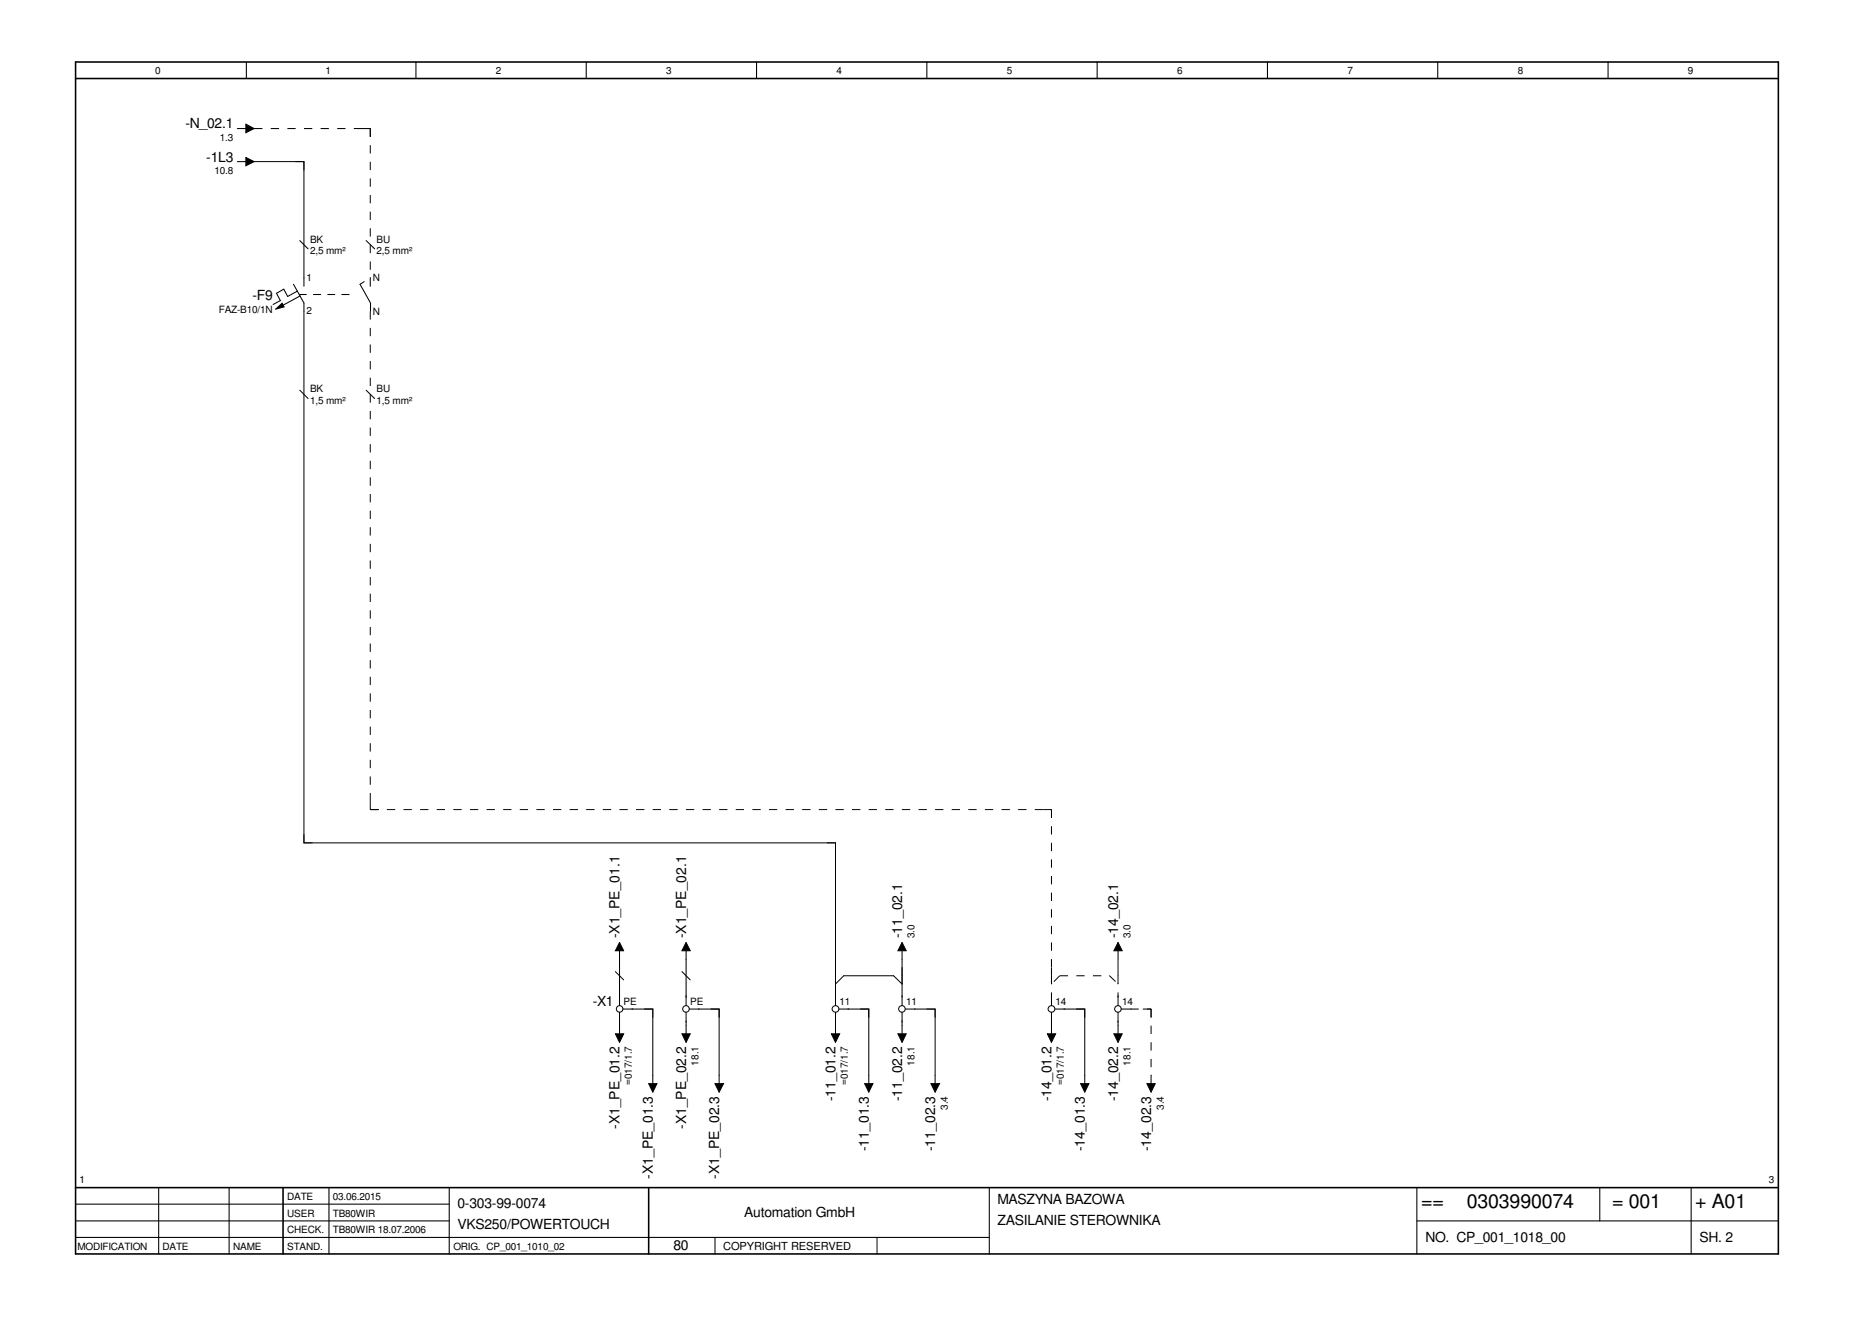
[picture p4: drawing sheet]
<svg xmlns="http://www.w3.org/2000/svg" width="297mm" height="211mm" viewBox="0 0 297 211" stroke-linecap="round" stroke-linejoin="round" font-family="sans-serif">
<defs><g id="words">
<g font-size="3.1">
<text x="226.6" y="192.9">==</text>
<text x="233.9" y="192.6">0303990074</text>
<text x="257" y="192.9">= 001</text>
<text x="270.3" y="192.9">+ A01</text>
</g>
<g font-size="2.2">
<text x="29.6" y="20.5">-N_02.1</text>
<text x="32.9" y="25.8">-1L3</text>
<text x="40.2" y="47.8">-F9</text>
<text x="98.8" y="149.6" transform="rotate(-90 98.8 149.6)">-X1_PE_01.1</text>
<text x="109.4" y="149.6" transform="rotate(-90 109.4 149.6)">-X1_PE_02.1</text>
<text x="143.8" y="149.6" transform="rotate(-90 143.8 149.6)">-11_02.1</text>
<text x="178.3" y="149.6" transform="rotate(-90 178.3 149.6)">-14_02.1</text>
<text x="94.5" y="160.4">-X1</text>
<text x="133.2" y="175.6" transform="rotate(-90 133.2 175.6)">-11_01.2</text>
<text x="143.8" y="175.6" transform="rotate(-90 143.8 175.6)">-11_02.2</text>
<text x="167.6" y="175.6" transform="rotate(-90 167.6 175.6)">-14_01.2</text>
<text x="178.3" y="175.6" transform="rotate(-90 178.3 175.6)">-14_02.2</text>
<text x="98.8" y="180" transform="rotate(-90 98.8 180)">-X1_PE_01.2</text>
<text x="109.4" y="180" transform="rotate(-90 109.4 180)">-X1_PE_02.2</text>
<text x="138.5" y="183.5" transform="rotate(-90 138.5 183.5)">-11_01.3</text>
<text x="149.1" y="183.5" transform="rotate(-90 149.1 183.5)">-11_02.3</text>
<text x="173" y="183.5" transform="rotate(-90 173 183.5)">-14_01.3</text>
<text x="183.5" y="183.5" transform="rotate(-90 183.5 183.5)">-14_02.3</text>
<text x="104.1" y="187.9" transform="rotate(-90 104.1 187.9)">-X1_PE_01.3</text>
<text x="114.7" y="187.9" transform="rotate(-90 114.7 187.9)">-X1_PE_02.3</text>
<text x="159" y="192">MASZYNA BAZOWA</text>
<text x="72.9" y="192.6">0-303-99-0074</text>
<text x="72.9" y="195.9">VKS250/POWERTOUCH</text>
<text x="118.6" y="194.1">Automation GmbH</text>
<text x="159" y="195.3">ZASILANIE STEROWNIKA</text>
<text x="227.3" y="197.9">NO. CP_001_1018_00</text>
<text x="271" y="197.9">SH. 2</text>
<text x="107.4" y="199.3">80</text>
</g>
<text font-size="1.8" x="115.3" y="199.3">COPYRIGHT RESERVED</text>
<g font-size="1.6">
<text x="24.8" y="11.9">0</text>
<text x="51.9" y="11.9">1</text>
<text x="79.1" y="11.9">2</text>
<text x="106.2" y="11.9">3</text>
<text x="133.4" y="11.9">4</text>
<text x="160.5" y="11.9">5</text>
<text x="187.7" y="11.9">6</text>
<text x="214.8" y="11.9">7</text>
<text x="242" y="11.9">8</text>
<text x="269.1" y="11.9">9</text>
<text x="35.1" y="22.4">1.3</text>
<text x="34.2" y="27.7">10.8</text>
<text x="49.4" y="38.7">BK</text>
<text x="49.4" y="40.5">2,5 mm²</text>
<text x="60" y="38.7">BU</text>
<text x="60" y="40.5">2,5 mm²</text>
<text x="48.8" y="44.9">1</text>
<text x="59.4" y="44.9">N</text>
<text x="34.9" y="49.9">FAZ-B10/1N</text>
<text x="48.8" y="50.1">2</text>
<text x="59.4" y="50.2">N</text>
<text x="49.4" y="62.5">BK</text>
<text x="49.4" y="64.3">1,5 mm²</text>
<text x="60" y="62.5">BU</text>
<text x="60" y="64.3">1,5 mm²</text>
<text x="145.8" y="149.6" transform="rotate(-90 145.8 149.6)">3.0</text>
<text x="180.2" y="149.6" transform="rotate(-90 180.2 149.6)">3.0</text>
<text x="99.4" y="160.2">PE</text>
<text x="110" y="160.2">PE</text>
<text x="133.9" y="160.2">11</text>
<text x="144.5" y="160.2">11</text>
<text x="168.3" y="160.2">14</text>
<text x="178.9" y="160.2">14</text>
<text x="100.8" y="173" transform="rotate(-90 100.8 173)">=017/1.7</text>
<text x="111.4" y="169.9" transform="rotate(-90 111.4 169.9)">18.1</text>
<text x="135.2" y="173" transform="rotate(-90 135.2 173)">=017/1.7</text>
<text x="145.8" y="169.9" transform="rotate(-90 145.8 169.9)">18.1</text>
<text x="169.6" y="173" transform="rotate(-90 169.6 173)">=017/1.7</text>
<text x="180.2" y="169.9" transform="rotate(-90 180.2 169.9)">18.1</text>
<text x="151.1" y="176.9" transform="rotate(-90 151.1 176.9)">3.4</text>
<text x="185.5" y="176.9" transform="rotate(-90 185.5 176.9)">3.4</text>
<text x="12.7" y="188.6">1</text>
<text x="45.8" y="191.3">DATE</text>
<text x="53.1" y="191.3">03.06.2015</text>
<text x="282" y="188.6">3</text>
<text x="45.8" y="196.6">CHECK.</text>
<text x="45.8" y="194">USER</text>
<text x="53.1" y="196.6">TB80WIR 18.07.2006</text>
<text x="53.1" y="194">TB80WIR</text>
<text x="12.4" y="199.3">MODIFICATION</text>
<text x="25.9" y="199.3">DATE</text>
<text x="37.2" y="199.3">NAME</text>
<text x="45.8" y="199.3">STAND.</text>
<text x="72.3" y="199.3">ORIG. CP_001_1010_02</text>
</g>
</g></defs>
<path d="M202.3 9.7l-190.4 190.4M11.9 156.8l61.8 43.3" fill="none" stroke="#fff" stroke-width=".16"/>
<path d="M12 9.9h271.5v190h-271.5zM12 12.5h271.5M12 189.3h271.5M45.1 189.3v10.6M103.4 189.3v10.6" fill="none" stroke="#000" stroke-width=".25"/>
<g fill="none" stroke="#000" stroke-width=".17">
<path d="M39.2 19.8l1.3 .7-1.3 .7zM39.3 9.9v2.6M66.3 9.9v2.6M93.5 9.9v2.6M120.6 9.9v2.6M147.8 9.9v2.6M174.9 9.9v2.6M202.1 9.9v2.6M229.2 9.9v2.6M256.4 9.9v2.6M37.8 20.5h1.4M37.8 25.8h1.4"/>
<path d="M39.2 25.1l1.3 .7-1.3 .6zM47.8 38.4l1.3 1.3M58.4 38.4l1.3 1.3M44 49.3l1-1 .3 .6zM46.8 45.3l1.7 3v1.3M47.4 46.4l-1.5 .9-.7-1.2-1.1 .7 .6 1.1-1.2 .6M47.7 47h1.1M47.8 47.2l-2.7 1.5M48.5 44.3v1.3M50 47h1.1M52.3 47h1.1M54.5 47h1.2"/>
<path d="M58.1 44.9l-.7 .4 1.7 3v1.3M59 44.3v1.3M47.8 62.2l1.3 1.3M58.4 62.2l1.3 1.3M98.1 154.9l1.3 1.3M98.8 150.3l.6 1.3h-1.3zM98.8 151.6v7.4M108.7 154.9l1.3 1.3M109.4 150.3l.6 1.3h-1.3zM109.4 151.6v7.4M143.8 150.3l.7 1.3h-1.3zM143.8 151.6v1.3"/>
<path d="M178.3 150.3l.6 1.3h-1.3zM178.3 151.6v1.3M98.1 164.8h1.3l-.6 1.4zM98.8 163.5v1.3M100.8 160.9h3.3v11.9M102.8 160.9h1.3v1.3M103.4 172.8h1.3l-.6 1.3zM108.7 164.8h1.3l-.6 1.4zM109.4 163.5v1.3M111.4 160.9h3.3v11.9M113.3 160.9h1.4v1.3M114 172.8h1.4l-.7 1.3z"/>
<path d="M132.6 164.8h1.3l-.7 1.4zM133.2 163.5v1.3M135.2 160.9h3.3v11.9M137.2 160.9h1.3v1.3M137.9 172.8h1.3l-.7 1.3zM143.2 164.8h1.3l-.7 1.4zM143.8 163.5v1.3M148.4 172.8h1.4l-.7 1.3zM149.1 171.4v1.4M167 164.8h1.3l-.7 1.4zM167.6 163.5v1.3M169.6 160.9h3.4v11.9"/>
<path d="M171.6 160.9h1.4v1.3M172.3 172.8h1.3l-.6 1.3zM177.6 164.8h1.3l-.6 1.4zM178.3 163.5v1.3M182.9 172.8h1.3l-.7 1.3zM183.5 171.4v1.4M12 194.7h59.6M12 192h59.6M12.1 197.3h145.6M25.3 189.3v10.6M36.5 189.3v10.6M52.5 189.3v10.6"/>
<path d="M71.6 189.3v10.6M114 197.3v2.6M157.7 189.3v10.6M225.9 194.7h57.6M225.9 189.3v10.6M255.1 189.3v5.4M269.6 189.3v10.6"/>
</g>
<g fill="none" stroke="#000" stroke-width=".16">
<path d="M40.5 25.8h8v18.5M47.1 25.8h1.4v1.3M48.5 49.6v84.8h84.7v24.6M48.5 133.1v1.3h1.3M131.9 134.4h1.3v1.3M98.8 158.7v1.6M109.4 158.7v1.6M133.2 154.3v2.6l1.3-1.3h8l1.3 1.3M133.2 158.7v1.6M143.8 152.9v7.4M167.6 158.7v1.6M178.3 158.7v1.6"/>
<path d="M98.8 161.4v1.6M99.3 160.9h1.6M109.4 161.4v1.6M109.9 160.9h1.6M133.2 161.4v2.1M133.8 160.9h1.5M143.8 161.4v2.1M144.3 160.9h1.6M145.8 160.9h3.3v10.5M147.8 160.9h1.3v1.3M167.6 161.4v2.1M168.2 160.9h1.6"/>
<path d="M178.3 161.4v1.6M178.8 160.9h1.6M139.8 197.3v2.6"/>
<circle cx="98.8" cy="160.9" r=".53"/>
<circle cx="109.4" cy="160.9" r=".52"/>
<circle cx="133.2" cy="160.9" r=".53"/>
<circle cx="143.8" cy="160.9" r=".52"/>
<circle cx="167.7" cy="160.9" r=".53"/>
<circle cx="178.2" cy="160.9" r=".52"/>
</g>
<g fill="none" stroke="#000" stroke-width=".16" stroke-dasharray="1.3 1.3" stroke-linecap="butt">
<path d="M40.5 20.5h18.5M57.7 20.5h1.3M59 20.5v23.8M59 20.5v1.3M59 49.6v79.5M59 129.1h108.6M59 127.8v1.3M59 129.1h1.4M166.3 129.1h1.3M167.6 129.1v26.5M167.6 129.1v1.3M167.6 155.6v3.4"/>
<path d="M167.6 154.3v2.6M169 155.6h7.9M169 155.6l-1.4 1.3M176.9 155.6l1.4 1.3M178.3 155.6v3.4M178.3 152.9v2.7M178.3 154.3v2.6M178.3 162.7v.8M180.2 160.9h3.3M182.2 160.9h1.3M183.5 160.9v10.5M183.5 160.9v1.3"/>
</g>
<g fill="#000">
<path d="M39.2 19.8l1.3 .7-1.3 .7zM39.2 25.1l1.3 .7-1.3 .6zM58.9 20.4l.2 .1h-.2zM59 21.7h.1v.2zM44 49.3l1-1 .3 .6zM59 44.2h.1v.2zM59 129h.1v.1zM60.2 129l.2 .1zM167.5 129l.2 .1zM167.6 130.3v.1zM98.8 150.3l.6 1.3h-1.3zM109.4 150.3l.6 1.3h-1.3z"/>
<path d="M143.8 150.3l.7 1.3h-1.3zM167.6 155.5v.1zM167.6 158.9v.2zM167.6 156.8v.1zM167.6 156.8h.2zM176.8 155.5l.2 .1zM178.2 156.8l.1 .1zM178.2 158.9l.1 .2zM178.2 155.5l.1 .1zM178.3 150.3l.6 1.3h-1.3zM98.7 163.4l.1 .1zM98.1 164.8h1.3l-.6 1.4z"/>
<path d="M103.4 172.8h1.3l-.6 1.3zM109.4 163.4v.1zM108.7 164.8h1.3l-.6 1.4zM114 172.8h1.4l-.7 1.3zM132.6 164.8h1.3l-.7 1.4zM137.9 172.8h1.3l-.7 1.3zM143.2 164.8h1.3l-.7 1.4zM148.4 172.8h1.4l-.7 1.3zM167 164.8h1.3l-.7 1.4zM172.3 172.8h1.3l-.6 1.3zM178.2 163.4l.1 .1zM177.6 164.8h1.3l-.6 1.4z"/>
<path d="M183.4 160.8l.2 .1zM183.5 171.3h.1v.1l-.1 .1zM183.5 162.1h.1v.1h-.1zM182.9 172.8h1.3l-.7 1.3z"/>
</g>
<path d="M98.8 162.7v.8M109.4 162.7v.8" fill="none" stroke="#000" stroke-width=".16" stroke-dasharray="2.1 .3 .1 .3" stroke-linecap="butt"/>
<use href="#words"/>
</svg>
